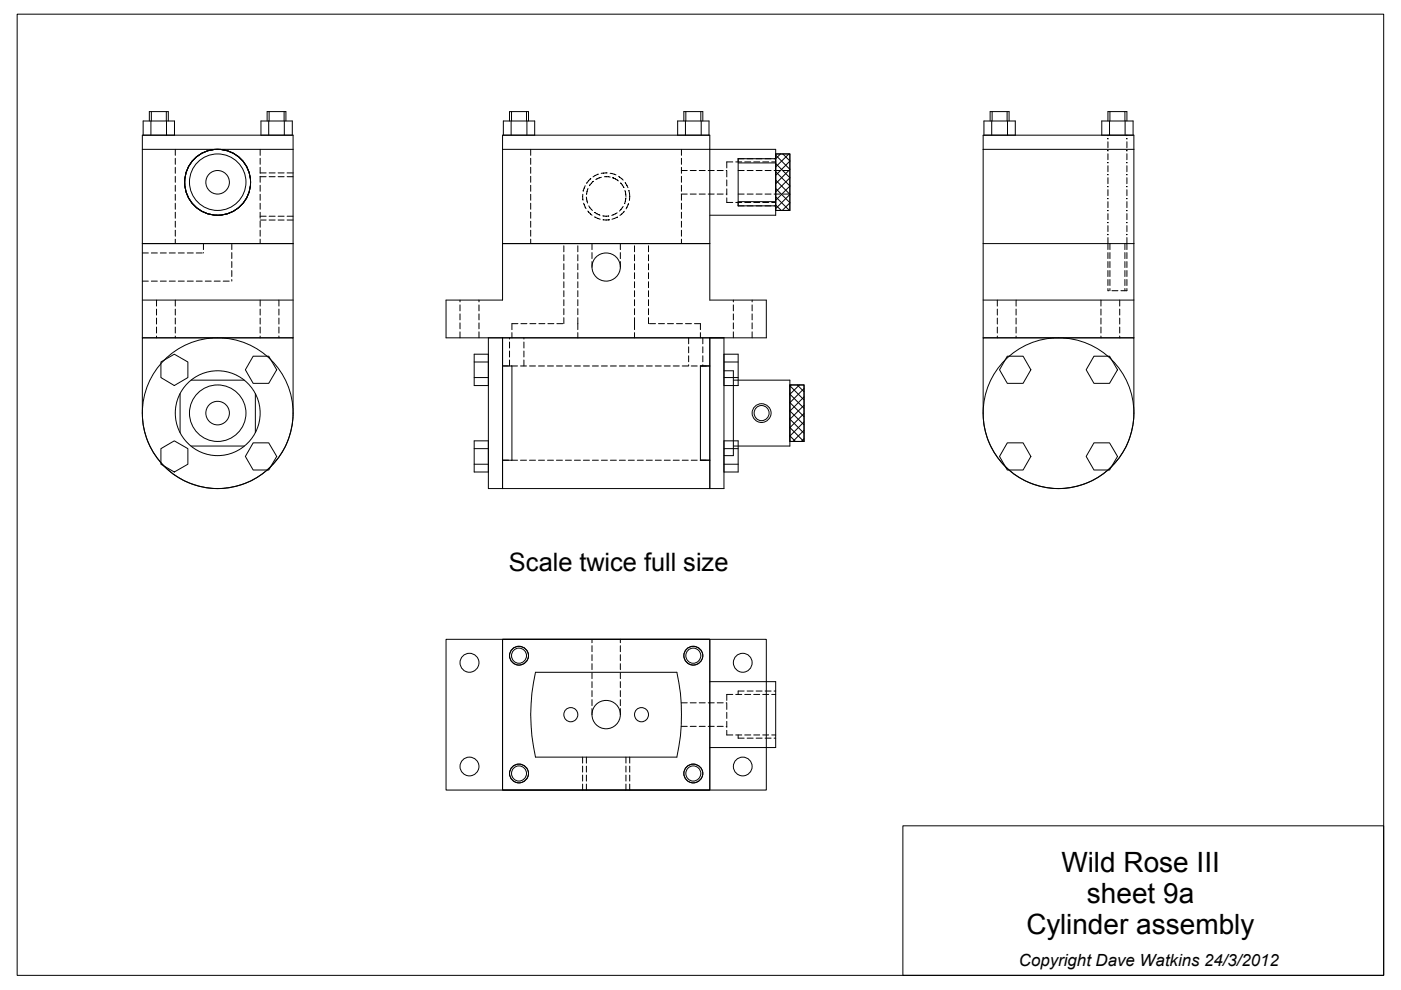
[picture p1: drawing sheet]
<svg xmlns="http://www.w3.org/2000/svg" width="297mm" height="210mm" viewBox="0 0 297 210" stroke-linecap="round" stroke-linejoin="round" font-family="sans-serif">
<defs><g id="words">
<g font-size="5.9">
<text x="225" y="184.8">Wild Rose III</text>
<text x="230.5" y="191.4">sheet 9a</text>
<text x="217.6" y="198">Cylinder assembly</text>
</g>
<text font-size="5.4" x="107.9" y="121.1">Scale twice full size</text>
<text font-size="3.6" x="216" y="204.9">Copyright Dave Watkins 24/3/2012</text>
</g></defs>
<g fill="none" stroke="#000" stroke-width=".21">
<path d="M3.6 3h289.8v203.8h-289.8zM30.2 28.7h31.9v42.9h-31.9zM30.2 31.7h31.9M30.3 28.7v-3h6.7v3M31.7 25.7v-2h4v2M32 25.7v3M32.1 23.7v2M35.3 23.7v2M35.3 25.7v3M37.2 31.7v1.2M37.2 33.6v1.2M37.2 35.5v1.2"/>
<path d="M37.2 37.4v1.3M37.2 39.3v1.3M55.2 37.5h1.2M55.2 36.7h1.2M55.2 31.7v1.2M55.2 33.6v1.2M55.2 35.5v1.2M55.2 37.4v1.3M55.2 39.3v1.3M55.3 28.7v-3h6.7v3M56.6 25.7v-2h4v2M57 25.7v3"/>
<path d="M57.1 37.5h1.2M57.1 36.7h1.2M57.1 23.7v2M59 37.5h1.2M59 36.7h1.2M60.2 23.7v2M60.3 25.7v3M60.9 37.5h1.2M60.9 36.7h1.2M106.5 28.7h44v34.9h12v8h-67.9v-8h11.9zM106.5 31.7h58v13.9h-14M106.7 28.7v-3h6.7v3"/>
<path d="M108 25.7v-2h4.1v2M108.4 25.7v3M108.5 23.7v2M111.6 23.7v2M111.7 25.7v3M112.5 31.7v1.2M112.5 33.6v1.2M112.5 35.5v1.2M112.5 37.4v1.3M112.5 39.3v1.3M124.1 39.4l-.4 1.2M124.7 40l-.3 1.1"/>
<path d="M125.2 37.8l.1 .1zM125.2 37.9l-.8 .9M125.8 38.4l-.8 1M126.9 36.9l-1.2 .6M127.5 37.6l-1.2 .5M128.1 37.5h1.3M128.7 36.7h-1.2M129.4 36.7l1.2 .4M130 37.7v.1zM130 37.7l1.1 .7M131.1 37.4l1 .8M131.6 38.8l.7 1"/>
<path d="M132.5 38.7l.6 1.1M143.7 28.7v-3h6.6v3M144.4 36.2h1.3M144.5 31.7v1.2M144.5 33.6v1.2M144.5 35.5v1.2M144.5 37.4v1.3M144.5 39.3v1.3M145 25.7v-2h4v2M145.3 25.7v3M145.4 23.7v2M146.3 36.2h1.3"/>
<path d="M148.2 36.2h1.3M148.6 23.7v2M148.7 25.7v3M150.2 36.2h1.2M152.1 36.2h1.2M154 36.2h.1M154.1 36.2v1.3M154.1 38.1v1.3M155.4 34.3h-1.3v1.3M156 34.3h1.3M156.5 36.2h1.3M156.5 34.5h8"/>
<path d="M157.9 34.3h1.3M158.4 36.2h1.3M159.8 34.3h1.3M160.3 36.2h1.3M161.7 34.3h1.3M162.2 36.2h1.3M163.6 34.3h.9M164.1 36.2h1.3M164.5 32.6h3v12h-3zM164.5 32.6h3v12h-3M164.5 40l3 3-1.6 1.6M164.5 36.4l3 3.1-3 3"/>
<path d="M164.5 32.9l3 3M164.5 34.7l3 3M164.5 38.2l3 3M165.5 32.6l-1 1.1h-8v9.9h8M166 32.6l1.5 1.5M166 36.2h1.3M167.3 32.6l-2.8 2.8M167.5 37.7l-3 3M167.5 35.9l-3 3M167.5 34.2l-3 3M208.4 28.7h32v42.9h-32zM208.4 31.7h32"/>
<path d="M208.6 28.7v-3h6.7v3M209.9 25.7v-2h4v2M210.3 25.7v3M210.4 23.7v2M213.5 23.7v2M213.6 25.7v3M233.6 28.7v-3h6.6v3M234.9 39.5v.1zM234.9 37v.1zM234.9 34.5h.1M234.9 31.9v.1zM234.9 29.4v.1z"/>
<path d="M234.9 25.7v-2h4v2M234.9 28.7v.1M234.9 30.1v1.2M234.9 32.6v1.3M234.9 35.1v1.3M234.9 37.7v1.2M235.2 25.7v3M235.3 23.7v2M238.5 23.7v5M238.9 39.5l.1 .1zM238.9 37l.1 .1zM238.9 34.5h.1z"/>
<path d="M238.9 31.9l.1 .1zM238.9 29.4l.1 .1zM238.9 28.7v.1M238.9 30.1v1.2M238.9 32.6v1.3M238.9 35.1v1.3M238.9 37.7v1.2M30.2 51.6h31.9M30.2 59.6h1.3M30.2 53.6h1.3M32.1 59.6h1.3M32.1 53.6h1.3"/>
<path d="M34 59.6h1.3M34 53.6h1.3M35.9 59.6h1.3M35.9 53.6h1.3M37.2 41.2v1.3M37.2 43.1v1.3M37.2 45v1.3M37.2 46.9v1.3M37.2 48.8v1.3M37.2 50.7v.9M37.8 59.6h1.3M37.8 53.6h1.3"/>
<path d="M39.7 59.6h1.3M39.7 53.6h1.3M41.6 59.6h1.3M41.6 53.6h1.3M43.1 51.6v1.3M43.1 53.6h.1M43.5 59.6h1.3M45.4 59.6h1.3M47.3 59.6h1.3M49.1 51.6v1.3M49.1 53.6v1.2M49.1 55.5v1.2"/>
<path d="M49.1 57.4v1.2M49.1 59.3v.3M55.2 41.2v1.3M55.2 43.1v1.3M55.2 45v1.3M55.2 46.9v1.3M55.2 48.8v1.3M55.2 50.7v.9M55.2 46.7h1.2M55.2 45.8h1.2M57.1 46.7h1.2M57.1 45.8h1.2"/>
<path d="M59 46.7h1.2M59 45.8h1.2M60.9 46.7h1.2M60.9 45.8h1.2M106.5 51.6h44M112.5 41.2v1.3M112.5 43.1v1.3M112.5 45v1.3M112.5 46.9v1.3M112.5 48.8v1.3M112.5 50.7v.9M119.5 52.1v1.3"/>
<path d="M119.5 54v1.3M119.5 55.9v1.3M119.5 57.8v1.3M119.5 59.7v1.3M122.5 52.1v1.3M122.5 54v1.3M122.5 55.9v1.3M122.5 57.8v1.3M122.5 59.7v1.3M123.6 41.2v1.3M123.7 43.1l.5 1.1M124.3 41.1h.1"/>
<path d="M124.3 41.8l.3 1.3M124.6 44.7l.9 .9M124.8 43.6l.8 1M125.5 51.6v1.3M125.5 53.6v1.2M125.5 55.5v1.1M126.1 45l1.1 .6M126.1 46l1.2 .5M127.8 45.8h1.3M127.8 46.6h1.3M129.1 46.6l.1 .1zM130.8 45.1l-1.1 .6"/>
<path d="M130.9 46l-1.2 .5M131.5 51.6v1.3M131.5 53.6v1.2M131.5 55.5v1.1M132.1 43.8l-.7 .9M132.4 44.8l-1 .9M132.5 40.4l.2 1.3M132.7 42l-.3 1.2M133.3 43.1l-.5 1.2M133.3 40.4l.2 1.3-.1 .8M134.5 52.1v1.3M134.5 54v1.3"/>
<path d="M134.5 55.9v1.3M134.5 57.8v1.3M134.5 59.7v1.3M137.5 52.1v1.3M137.5 54v1.3M137.5 55.9v1.3M137.5 57.8v1.3M137.5 59.7v1.3M144.4 41.1h1.3M144.5 41.2v1.3M144.5 43.1v1.3M144.5 45v1.3"/>
<path d="M144.5 46.9v1.3M144.5 48.8v1.3M144.5 50.7v.9M146.3 41.1h1.3M148.2 41.1h1.3M150.2 41.1h1.2M152.1 41.1h1.2M154 41.1h.1M154.1 42v.9h1.3M154.1 40v1.3M156 42.9h1.3M156.5 41.1h1.3"/>
<path d="M156.5 42.8h8M157.9 42.9h1.3M158.4 41.1h1.3M159.8 42.9h1.3M160.3 41.1h1.3M161.7 42.9h1.3M162.2 41.1h1.3M163.6 42.9h.9M164.1 41.1h1.3M164.5 41.7l2.9 2.9M164.5 43.5l1.1 1.1M166 41.1h1.3"/>
<path d="M167.5 41.2l-3 3M208.4 51.6h32M234.9 49.7v.1zM234.9 47.2h.1M234.9 44.6v.1zM234.9 42.1v.1zM234.9 40.2v1.3M234.9 42.8v1.2M234.9 45.3v1.3M234.9 47.8v1.3M234.9 50.4v2.5M234.9 53.6v1.2"/>
<path d="M234.9 55.5v1.2M234.9 57.4v1.2M234.9 59.3v1.2M235.3 51.6v1.3M235.3 53.6v1.2M235.3 55.5v1.2M235.3 57.4v1.2M235.3 59.3v1.2M238.5 51.6v1.3M238.5 53.6v1.2M238.5 55.5v1.2M238.5 57.4v1.2"/>
<path d="M238.5 59.3v1.2M238.9 49.7l.1 .1zM238.9 47.2h.1zM238.9 44.6l.1 .1zM238.9 42.1l.1 .1zM238.9 40.2v1.3M238.9 42.8v1.2M238.9 45.3v1.3M238.9 47.8v1.3M238.9 50.4v2.5M238.9 53.6v1.2M238.9 55.5v1.2"/>
<path d="M238.9 57.4v1.2M238.9 59.3v1.2M30.2 71.6h31.9v16a16 16 0 0 1-15.9 16 16 16 0 0 1-16-16zM30.2 63.6h31.9M33.2 63.6v1.3M33.2 65.5v1.3M33.2 67.4v1.3M33.2 69.3v1.3M33.2 71.2v.4M34.1 76.8l2.9-1.7 2.8 1.7v3.3l-2.8 1.6-2.9-1.6zM37.2 63.6v1.3M37.2 65.5v1.3"/>
<path d="M37.2 67.4v1.3M37.2 69.3v1.3M37.2 71.2v.4M53.7 75.5h3.3l1.7 2.9-1.7 2.9h-3.3l-1.7-2.9zM55.2 63.6v1.3M55.2 65.5v1.3M55.2 67.4v1.3M55.2 69.3v1.3M55.2 71.2v.4M59.1 63.6v1.3M59.1 65.5v1.3M59.1 67.4v1.3"/>
<path d="M59.1 69.3v1.3M59.1 71.2v.4M97.5 63.6v.4M97.5 64.6v1.3M97.5 66.5v1.3M97.5 68.5v1.2M97.5 70.4v1.2M100.5 76.8h3M101.6 63.6v.4M101.6 64.6v1.3M101.6 66.5v1.3M101.6 68.5v1.2"/>
<path d="M101.6 70.4v1.2M103.5 71.6v32h3v-32M103.5 75.1h-3v6.6h3M106.5 71.6h44v32h-44zM106.5 77.6h3.2M108 71.6v.3M108 72.5v1.3M108 74.4v1.3M108 76.3v1.3M108.5 70.5v1.1M108.5 77.6v20M109.8 68.6h-1.3v1.3"/>
<path d="M110.4 77.6h1.2M110.4 68.6h1.3M111.1 71.6v.3M111.1 72.5v1.3M111.1 74.4v1.3M111.1 76.3v1.3M112.3 77.6h1.2M112.3 68.6h1.3M114.2 77.6h1.2M114.3 68.6h1.2M116.1 77.6h1.2M116.2 68.6h1.2"/>
<path d="M118 77.6h1.2M118.1 68.6h1.2M119.5 61.6v1.3M119.5 63.5v1.3M119.5 65.4v1.3M119.5 67.4v1.2M119.9 77.6h1.3M121.8 77.6h1.3M122.5 61.6v1.3M122.5 63.5v1.3M122.5 65.4v1.3M122.5 67.4v2.5"/>
<path d="M122.5 70.5v1.1M123.7 77.6h1.3M125.6 77.6h1.3M127.5 77.6h1.3M129.4 77.6h1.3M131.3 77.6h1.3M133.2 77.6h1.3M134.5 61.6v1.3M134.5 63.5v1.3M134.5 65.4v1.3M134.5 67.4v2.5M134.5 70.5v1.1"/>
<path d="M135.1 77.6h1.3M137 77.6h1.3M137.5 61.6v1.3M137.5 63.5v1.3M137.5 65.4v1.3M137.5 67.4v1.2M137.7 68.6h1.3M138.9 77.6h1.3M139.6 68.6h1.3M140.8 77.6h1.3M141.5 68.6h1.3M142.7 77.6h1.3"/>
<path d="M143.4 68.6h1.3M144.6 77.6h1.3M145.3 68.6h1.3M146 71.6v1.3M146 73.5v1.3M146 75.4v1.3M146 77.3v.3M146.6 77.6h1.2M147.2 68.6h1.3v1.3M148.5 77.6h2M148.5 70.5v1.1M148.5 77.6v20"/>
<path d="M149 71.6v1.3M149 73.5v1.3M149 75.4v1.3M149 77.3v.3M150.5 71.6v32h3v-32M153.5 78.6h2v18h-2M153.5 75.1h3v6.6h-3M153.5 76.8h3M155.5 63.6v.4M155.5 64.6v1.3M155.5 66.5v1.3M155.5 68.5v1.2"/>
<path d="M155.5 70.4v1.2M159.5 63.6v.4M159.5 64.6v1.3M159.5 66.5v1.3M159.5 68.5v1.2M159.5 70.4v1.2M208.4 71.6h32v16a16 16 0 0 1-16 16 16 16 0 0 1-16-16zM208.4 63.6h32M211.5 63.6v1.3M211.5 65.5v1.3M211.5 67.4v1.3M211.5 69.3v1.3"/>
<path d="M211.5 71.2v.4M213.6 75.5h3.3l1.7 2.9-1.7 2.9h-3.3l-1.7-2.9zM215.4 63.6v1.3M215.4 65.5v1.3M215.4 67.4v1.3M215.4 69.3v1.3M215.4 71.2v.4M231.9 75.5h3.3l1.7 2.9-1.7 2.9h-3.3l-1.6-2.9zM233.4 63.6v1.3M233.4 65.5v1.3M233.4 67.4v1.3M233.4 69.3v1.3"/>
<path d="M233.4 71.2v.4M234.9 61.2v.4h.2M235.3 61.2v.4M235.8 61.6h1.2M237.4 63.6v1.3M237.4 65.5v1.3M237.4 67.4v1.3M237.4 69.3v1.3M237.4 71.2v.4M238.5 61.2v.4M238.9 61.2v.4h-1.2M34.1 95.1l2.9-1.6 2.8 1.6v3.3l-2.8 1.7-2.9-1.7z"/>
<path d="M38.2 83.5v8.2M40.5 80.6h11.3M40.5 94.6h11.3M53.7 93.9h3.3l1.7 2.9-1.7 2.9h-3.3l-1.7-2.9zM54.1 83.5v8.2M100.5 80.1h3M100.5 98.4h3M100.5 95.1h3M103.5 93.5h-3v6.6h3M106.5 97.6h3.2M110.4 97.6h1.2M112.3 97.6h1.2"/>
<path d="M114.2 97.6h1.2M116.1 97.6h1.2M118 97.6h1.2M119.9 97.6h1.3M121.8 97.6h1.3M123.7 97.6h1.3M125.6 97.6h1.3M127.5 97.6h1.3M129.4 97.6h1.3M131.3 97.6h1.3M133.2 97.6h1.3M135.1 97.6h1.3"/>
<path d="M137 97.6h1.3M138.9 97.6h1.3M140.8 97.6h1.3M142.7 97.6h1.3M144.6 97.6h1.3M146.6 97.6h1.2M148.5 97.6h2M153.5 93.5h3v6.6h-3M153.5 80.1h3M153.5 98.4h3M153.5 95.1h3M155.5 80.6h12v14h-12"/>
<path d="M167.5 81.6h3v12h-3zM167.5 81.6h3v12h-3M167.5 81.8l3 3M167.5 85.3l3 3M167.5 88.9l3 3M167.5 90.6l2.9 3M167.5 92.4l1.2 1.2M167.7 81.6l-.2 .3M169 81.6l1.5 1.5M169.5 81.6l-2 2 3 3M170.5 93l-.6 .6M170.5 91.2l-2.4 2.4"/>
<path d="M170.5 89.5l-3 3M170.5 87.7l-3 3M170.5 85.9l-3 3M170.5 84.2l-3 3 3 2.9M170.5 82.4l-3 3M213.6 93.9h3.3l1.7 2.9-1.7 2.9h-3.3l-1.7-2.9zM231.9 93.9h3.3l1.7 2.9-1.7 2.9h-3.3l-1.6-2.9zM94.6 135.6h67.9v31.9h-67.9zM106.5 135.6h44v31.9h-44zM125.5 135.6v.7M125.5 136.9v1.3M125.5 138.8v1.3"/>
<path d="M131.5 135.6v.7M131.5 136.9v1.3M131.5 138.8v1.3M113.5 142.5h30a42 42 0 0 1 0 18h-30a40.3 40.3 0 0 1 0-18zM125.5 140.7v1.3M125.5 142.6v1.3M125.5 144.5v1.3M125.5 146.4v1.3M125.5 148.3v1.3M125.5 150.2v1.3M131.5 140.7v1.3M131.5 142.6v1.3"/>
<path d="M131.5 144.5v1.3M131.5 146.4v1.3M131.5 148.3v1.3M131.5 150.2v1.3M144.4 149h1.3M144.4 154h1.3M146.3 149h1.3M146.3 154h1.3M148.2 149h1.3M148.2 154h1.3M150.2 149h1.2M150.2 154h1.2"/>
<path d="M150.5 144.5h14v14h-14M152.1 149h1.2M152.1 154h1.2M154 149h.1M154 154h.1M154.1 149.1v1.3M154.1 151v1.3M154.1 153v1.2M154.1 154.9v.9h1.3M155.4 147.2h-1.3v1.3M156 147.2h1.3M156 155.8h1.3"/>
<path d="M156.5 155.8v.7h1.3M157.8 146.5h-1.3v.7M157.9 147.2h1.3M157.9 155.8h1.3M158.4 156.5h1.3M158.4 146.5h1.3M159.8 147.2h1.3M159.8 155.8h1.3M160.3 156.5h1.3M160.3 146.5h1.3M161.7 147.2h1.3M161.7 155.8h1.3"/>
<path d="M162.2 156.5h1.3M162.2 146.5h1.3M163.6 147.2h.9M163.6 155.8h.9M164.1 156.5h.4M164.1 146.5h.4M123.5 160.5v1.3M123.5 162.4v1.3M123.5 164.3v1.3M123.5 166.2v1.3M124.3 160.5v1.3M124.3 162.4v1.3"/>
<path d="M124.3 164.3v1.3M124.3 166.2v1.3M132.7 160.5v1.3M132.7 162.4v1.3M132.7 164.3v1.3M132.7 166.2v1.3M133.5 160.5v1.3M133.5 162.4v1.3M133.5 164.3v1.3M133.5 166.2v1.3M191.4 175.1h102v31.7h-102z"/>
<circle cx="46.1" cy="38.6" r="7"/>
<circle cx="46.1" cy="38.6" r="2.5"/>
<circle cx="46.2" cy="38.6" r="6"/>
<circle cx="128.5" cy="56.6" r="3"/>
<circle cx="46.1" cy="87.6" r="2.5"/>
<circle cx="46.2" cy="87.6" r="6"/>
<circle cx="46.2" cy="87.6" r="9"/>
<circle cx="46.2" cy="87.6" r="16"/>
<circle cx="161.5" cy="87.6" r="1.6"/>
<circle cx="161.5" cy="87.6" r="2"/>
<circle cx="224.4" cy="87.6" r="16"/>
<circle cx="110" cy="139" r="1.6"/>
<circle cx="110.1" cy="139" r="2"/>
<circle cx="147" cy="139" r="1.6"/>
<circle cx="147" cy="139" r="2"/>
<circle cx="99.5" cy="140.5" r="2.01"/>
<circle cx="121" cy="151.5" r="1.5"/>
<circle cx="128.5" cy="151.5" r="3"/>
<circle cx="136" cy="151.5" r="1.5"/>
<circle cx="157.5" cy="140.5" r="2"/>
<circle cx="99.6" cy="162.5" r="2"/>
<circle cx="110" cy="164" r="1.6"/>
<circle cx="110.1" cy="164" r="2"/>
<circle cx="147" cy="164" r="1.6"/>
<circle cx="147" cy="164" r="2"/>
<circle cx="157.5" cy="162.5" r="1.99"/>
</g>
<use href="#words"/>
</svg>
